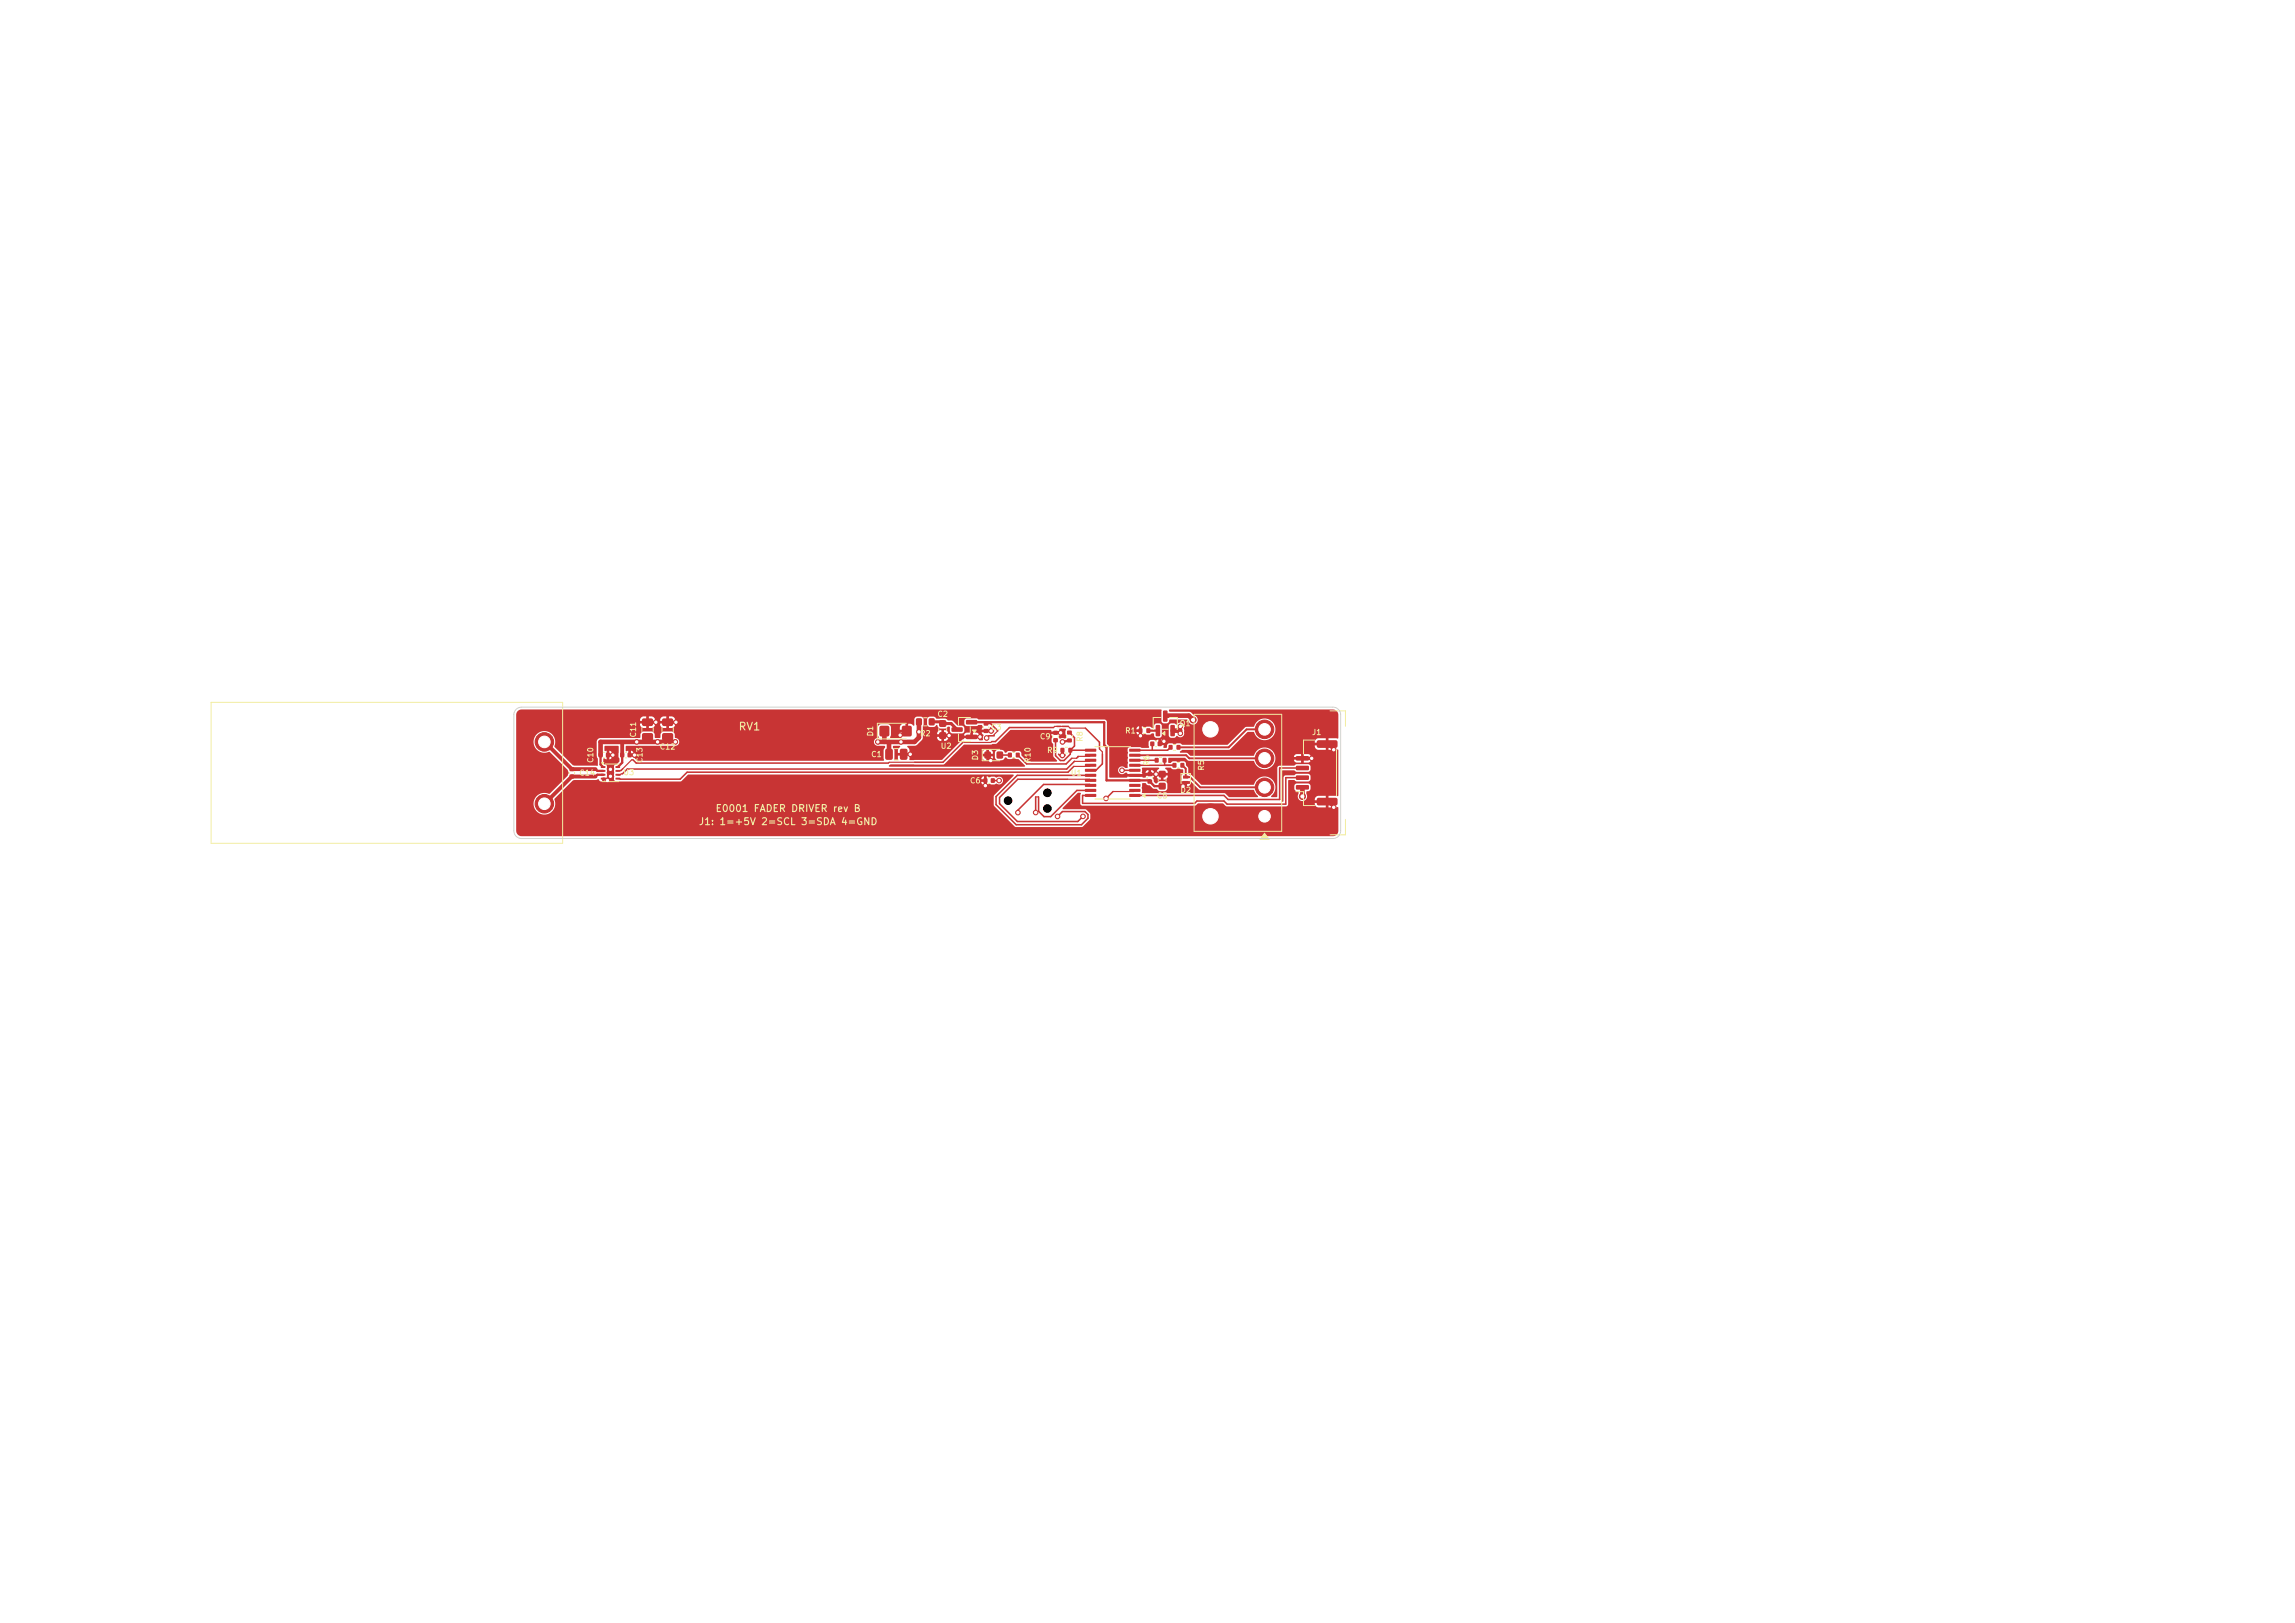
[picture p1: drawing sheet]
<svg xmlns="http://www.w3.org/2000/svg" width="297mm" height="210mm" viewBox="0 0 297 210" stroke-linecap="round" stroke-linejoin="round" font-family="sans-serif">
<defs><g id="words">
<text font-size="1" fill="#f2eda1" x="95.5" y="94.8">RV1</text>
<g font-size=".9" fill="#f2eda1">
<text x="90.4" y="107">J1: 1=+5V 2=SCL 3=SDA 4=GND</text>
<text x="92.5" y="105.3">E0001 FADER DRIVER rev B</text>
</g>
<g font-size=".7" fill="#f2eda1">
<text x="82.5" y="95.5" transform="rotate(-90 82.5 95.5)">C11</text>
<text x="113.2" y="95.4" transform="rotate(-90 113.2 95.4)">D1</text>
<text x="119" y="95.4">R2</text>
<text x="121.2" y="92.9">C2</text>
<text x="128.2" y="94.6">C3</text>
<text x="134.5" y="95.8">C9</text>
<text x="145.5" y="95.1">R1</text>
<text x="152.6" y="94.1">Q1</text>
<text x="169.7" y="95.3">J1</text>
<text x="74.9" y="100.5">C14</text>
<text x="76.9" y="98.8" transform="rotate(-90 76.9 98.8)">C10</text>
<text x="80.6" y="100.5">U3</text>
<text x="83.3" y="98.8" transform="rotate(-90 83.3 98.8)">C13</text>
<text x="85.3" y="97.2">C12</text>
<text x="112.7" y="98.1">C1</text>
<text x="121.7" y="97.1">U2</text>
<text x="125.5" y="101.5">C6</text>
<text x="126.7" y="98.5" transform="rotate(-90 126.7 98.5)">D3</text>
<text x="133.5" y="98.8" transform="rotate(-90 133.5 98.8)">R10</text>
<text x="135.4" y="97.6">R9</text>
<text x="138.5" y="100.5">U1</text>
<text x="140.3" y="96.1" transform="rotate(-90 140.3 96.1)">R8</text>
<text x="148.9" y="99.1" transform="rotate(-90 148.9 99.1)">R6</text>
<text x="156" y="99.8" transform="rotate(-90 156 99.8)">R5</text>
<text x="149.6" y="103.5">C5</text>
<text x="152.7" y="102.8">D2</text>
</g>
</g></defs>
<g fill="#c83434">
<path d="M149.5 98.1h.4v.6h-.4z"/>
<path d="M150.5 98.1h.4v.6h-.4z"/>
<path d="M167.7 101.6h1.6l.1 .1v.4l-.2 .1h-1.4l-.1-.2z"/>
<path d="M167.7 100.4l1.6-.1 .1 .2v.3l-.2 .1h-1.4l-.1-.1z"/>
<path d="M167.7 99.1h1.6l.1 .1v.4l-.2 .1h-1.4l-.1-.2z"/>
<path d="M167.7 97.9l1.6-.1 .1 .2v.3l-.2 .1h-1.4l-.1-.1z"/>
<path d="M170.5 103.3l.1-.1h2.3l.2 .3v.6l-.3 .1h-2.2l-.2-.2z"/>
<path d="M170.5 95.8h.1h2.3l.2 .2v.6l-.3 .2h-2.2l-.2-.3z"/>
<path d="M77.5 97.4h.5v.6h-.5z"/>
<path d="M78.4 97.4h.5v.6h-.5z"/>
<path d="M150 101.3h.1h.7l.1 .2-.1 .6-.2 .1-.6-.1-.1-.1z"/>
<path d="M150 99.8l.1-.1 .7 .1 .1 .2-.1 .6h-.2h-.6l-.1-.2z"/>
<path d="M146.2 102.8l1.3-.1 .1 .4h-1.4z"/>
<path d="M146.2 102.1h1.3l.1 .3-1.4 .1z"/>
<path d="M146.2 101.5l1.3-.1 .1 .4h-1.4z"/>
<path d="M146.2 100.8h1.3l.1 .3-1.4 .1z"/>
<path d="M146.2 100.2l1.3-.1 .1 .4h-1.4z"/>
<path d="M146.2 99.5h1.3l.1 .3-1.4 .1z"/>
<path d="M146.2 98.9l1.3-.1 .1 .4h-1.4z"/>
<path d="M146.2 98.2h1.3l.1 .3-1.4 .1z"/>
<path d="M146.2 97.6l1.3-.1 .1 .4h-1.4z"/>
<path d="M146.2 96.9h1.3l.1 .3-1.4 .1z"/>
<path d="M140.4 96.9h1.4l.1 .3-1.4 .1z"/>
<path d="M140.4 97.6l1.4-.1 .1 .4h-1.4z"/>
<path d="M140.4 98.2h1.4l.1 .3-1.4 .1z"/>
<path d="M140.4 98.9l1.4-.1 .1 .4h-1.4z"/>
<path d="M140.4 99.5h1.4l.1 .3-1.4 .1z"/>
<path d="M140.4 100.2l1.4-.1 .1 .4h-1.4z"/>
<path d="M140.4 100.8h1.4l.1 .3-1.4 .1z"/>
<path d="M140.4 101.5l1.4-.1 .1 .4h-1.4z"/>
<path d="M140.4 102.1h1.4l.1 .3-1.4 .1z"/>
<path d="M140.4 102.8l1.4-.1 .1 .4h-1.4z"/>
<path d="M152.8 98.7h.4v.6h-.4z"/>
<path d="M151.8 98.7h.4v.6h-.4z"/>
<path d="M127.4 97.3h.8v.8h-.8z"/>
<path d="M129 97.3h.8v.8h-.8z"/>
<path d="M127.3 93.4h.6v.5h-.6z"/>
<path d="M127.3 94.3h.6v.5h-.6z"/>
<path d="M85.7 94.9h.2h1.1l.1 .2v.6l-.2 .2-1.1-.1-.1-.2z"/>
<path d="M85.7 93h.2h1.1l.1 .2v.6l-.2 .2-1.1-.1-.1-.2z"/>
<path d="M131.5 97.4h.4v.6h-.4z"/>
<path d="M130.5 97.4h.4v.6h-.4z"/>
<path d="M114.6 96.9h.7l.2 .1v1.1l-.1 .2h-.6l-.2-.1-.1-1.1z"/>
<path d="M116.5 96.9h.7l.2 .1v1.1l-.1 .2h-.6l-.2-.1-.1-1.1z"/>
<path d="M83.1 94.9h.2h1.1l.1 .2v.6l-.2 .2-1.1-.1-.1-.2z"/>
<path d="M83.1 93h.2h1.1l.1 .2v.6l-.2 .2-1.1-.1-.1-.2z"/>
<path d="M136.3 95.5h.6v.5h-.6z"/>
<path d="M136.3 94.6h.6v.5h-.6z"/>
<path d="M125 95.1h1.4l.1 .1v.4l-.2 .1-1.2-.1-.1-.1z"/>
<path d="M125 93.2h1.4l.1 .1v.4l-.2 .1-1.2-.1-.1-.1z"/>
<path d="M123.2 94.1h1.3l.1 .2v.3l-.2 .1h-1.2l-.1-.1z"/>
<path d="M148.4 94.3h.4v.5h-.4z"/>
<path d="M147.4 94.3h.4v.5h-.4z"/>
<path d="M148.5 100.9h.6v.5h-.6z"/>
<path d="M148.5 99.9h.6v.5h-.6z"/>
<path d="M73.7 100.2h.6v.5h-.6z"/>
<path d="M73.7 99.3h.6v.5h-.6z"/>
<path d="M138.3 96.8h.4v.6h-.4z"/>
<path d="M137.3 96.8h.4v.6h-.4z"/>
<path d="M138.1 95.6h.6v.4h-.6z"/>
<path d="M138.1 94.6h.6v.4h-.6z"/>
<path d="M148.9 96h.5v.5h-.5z"/>
<path d="M149.8 96h.5v.5h-.5z"/>
<path d="M118.6 93h.7v.8h-.7z"/>
<path d="M120.2 93h.7v.8h-.7z"/>
<path d="M128.2 100.7h.5v.6h-.5z"/>
<path d="M127.3 100.7h.5v.6h-.5z"/>
<path d="M113.9 94l.1-.1 1 .1 .1 .2-.1 1-.2 .1-.9-.1-.1-.1z"/>
<path d="M116.8 94l.2-.1 .9 .1 .1 .2-.1 1-.1 .1-1-.1-.1-.1z"/>
<path d="M149.6 93.8h.4l.1 .1v1.2v.2h-.4l-.1-.1z"/>
<path d="M151.5 93.8h.4l.1 .1v1.2v.2h-.4l-.1-.1z"/>
<path d="M150.5 92l.4-.1 .2 .1v1.3l-.1 .1h-.4l-.1-.1z"/>
<path d="M152.3 96.4h.4v.6h-.4z"/>
<path d="M151.3 96.4h.4v.6h-.4z"/>
<path d="M121.6 93.2h.1h.7l.1 .2-.1 .6-.2 .1-.6-.1-.1-.1z"/>
<path d="M121.6 94.8l.1-.1 .7 .1 .1 .2-.1 .6h-.2h-.6l-.1-.2z"/>
<path d="M162.4 104.4h2.4v2.4h-2.4z"/>
</g>
<g fill="#c83434" stroke="#c83434" stroke-width=".13">
<circle cx="163.6" cy="94.4" r="1.2"/>
<circle cx="163.7" cy="98.1" r="1.2"/>
<circle cx="156.6" cy="94.4" r="1.6"/>
<circle cx="156.6" cy="105.6" r="1.6"/>
<circle cx="70.5" cy="104" r="1.2"/>
<circle cx="70.5" cy="96" r="1.2"/>
<circle cx="163.7" cy="101.9" r="1.2"/>
</g>
<g fill="#c83434">
<path d="M153.1 100.4h.7v.3h-.7z"/>
<path d="M153.1 101.1h.7v.3h-.7z"/>
<path d="M77.8 99.1h.5v.2l-.5 .1z"/>
<path d="M77.8 99.6h.5v.2l-.5 .1z"/>
<path d="M77.8 100.1h.5v.2l-.5 .1z"/>
<path d="M77.8 100.6h.5v.2l-.5 .1z"/>
<path d="M79.7 100.6h.5v.2l-.5 .1z"/>
<path d="M79.7 100.1h.5v.2l-.5 .1z"/>
<path d="M79.7 99.6h.5v.2l-.5 .1z"/>
<path d="M79.7 99.1h.5v.2l-.5 .1z"/>
<path d="M78.5 99.2h.9v1.6h-.9z"/>
<path d="M80.3 97.4h.5v.6h-.5z"/>
<path d="M81.2 97.4h.5v.6h-.5z"/>
</g>
<g fill="#c83434" stroke="#c83434" stroke-width=".13">
<circle cx="154.4" cy="93.1" r=".4"/>
<circle cx="168.5" cy="103.1" r=".4"/>
<circle cx="84.9" cy="93.4" r=".3"/>
<circle cx="137.3" cy="94.8" r=".3"/>
<circle cx="117.8" cy="97.6" r=".3"/>
<circle cx="78.6" cy="101" r=".3"/>
<circle cx="126.8" cy="95.4" r=".3"/>
<circle cx="172.6" cy="97" r=".3"/>
<circle cx="116.5" cy="95.1" r=".3"/>
<circle cx="127.5" cy="101.7" r=".3"/>
<circle cx="147.6" cy="95.2" r=".3"/>
<circle cx="87.5" cy="93.4" r=".3"/>
<circle cx="82.1" cy="97.7" r=".3"/>
<circle cx="172.6" cy="104.5" r=".3"/>
<circle cx="153.1" cy="101.7" r=".3"/>
<circle cx="150.6" cy="95.9" r=".3"/>
<circle cx="128.2" cy="98.4" r=".3"/>
<circle cx="122.8" cy="95.2" r=".3"/>
<circle cx="79" cy="100.5" r=".25"/>
<circle cx="79" cy="99.6" r=".25"/>
<circle cx="169.7" cy="98.1" r=".3"/>
<circle cx="137.5" cy="97.7" r=".3"/>
<circle cx="149.6" cy="100.2" r=".3"/>
<circle cx="79.3" cy="97.7" r=".3"/>
<circle cx="128.3" cy="94.6" r=".3"/>
<circle cx="152.8" cy="94.9" r=".3"/>
<circle cx="137.5" cy="96" r=".3"/>
<circle cx="152.8" cy="94" r=".3"/>
<circle cx="85.1" cy="96" r=".3"/>
<circle cx="113.6" cy="96" r=".3"/>
<circle cx="87.4" cy="96" r=".3"/>
<circle cx="82.4" cy="96" r=".3"/>
<circle cx="116.6" cy="96" r=".3"/>
<circle cx="118.9" cy="94.7" r=".3"/>
<circle cx="127.7" cy="95.5" r=".3"/>
<circle cx="143.1" cy="103.3" r=".3"/>
<circle cx="129.3" cy="101" r=".3"/>
<circle cx="145.2" cy="99.7" r=".3"/>
<circle cx="136.9" cy="105.6" r=".3"/>
<circle cx="140.2" cy="105.6" r=".3"/>
<circle cx="131.7" cy="105.1" r=".3"/>
<circle cx="134" cy="105.1" r=".3"/>
</g>
<g fill="none" stroke="#c83434" stroke-width=".2">
<path d="M80.6 99.5l-.3 .2M81.9 98.3l.4 .4h32.7M123.9 94.4h.1M124.7 96l-2.7 2.6h-3.6M125.7 93.5h1.7l.2 .1h.6l.9 1M128.7 95.2h-.7l-.3 .3M129.4 97.7h1.3M131.7 97.7l1.2 1.1h5.1l.7-.7M136.3 94.1h-5.7l-1.8 1.9h-.5M136.6 95.8v2l.6 .6h.5l.8-.8v-.5M136.8 94h.4M137.5 94h.8"/>
<path d="M138.4 94.8l.7 .6v1.1l-.6 .6M138.5 97.1h2.6M139 99.2l-.8 .7h-49.3l-.9 .9h-7.7M139 98.5l-1 1h-56.8l-.6 .6M139.5 97.9l-.2 .2M140.5 94.2l1.8 1.8v.9M142.7 97.6v1.2l-.9 .9h-.7M145.2 99.7h1.7M146.9 98.4h2.8M146.9 99h5.1M146.9 97.7h.1M149.1 96.3v.8"/>
<path d="M149.8 94.5h.1M150.7 98.4v.6M151.5 96.7l-.4 .4h-4.2M168.5 99.4h-2.9v4.1h-6.7l-.5-.6h-11.5M80 100.3h.3M128.5 101h.8M134 103.1v2M138.1 100.8h-6.4l-2.3 2.4v.8l2.3 2.3h7.8l.6-.7M141.1 100.3h-9.5l-2.7 2.8v1l2.6 2.6h8.5l.8-.8v-.5l-.4-.4h-2.9l-.6 .6M141.1 101.6l-.1-.1h-5.9l-3.4 3.3v.3M141.1 102.3h-1.7l-3.4 3.4h-.9l-.7-.7v-1.9M144 102.4l-.9 .9"/>
<path d="M146.9 101h.1M168.5 100.6h-2.1v3.5h-7.6l-.4-.4h-3.5l-.3 .3h-14.5v-1.1h1"/>
</g>
<path d="M87.4 96h-9.7v1.7M114.4 94.6v1.4M115.1 96v1.6M118.9 93.4v2l-.6 .6h-4.7M150.8 92.6h3.1l.5 .6M151.7 94.5h1.1M168.5 101.9v1.2" fill="none" stroke="#c83434" stroke-width=".6"/>
<path d="M70.4 96l3.6 3.5h3.1M80.5 96v1.7M150.8 92.6v.1M77.1 100.5h-3.1l-3.6 3.5" fill="none" stroke="#c83434" stroke-width=".5"/>
<g fill="none" stroke="#c83434" stroke-width=".3">
<path d="M77.1 99.5l.2 .3h.7M77.7 97.7v1.2l.3 .4M78.7 97.7h.6M80.5 97.7v1l-.5 .6M81.5 97.7h.6M83.8 93.5h1.1M86.4 93.5h1.1M117 97.6h.8M117.4 94.6l-.9 .5M122 95.2h.8M125.7 93.5h17.2v2.9l.3 .3v4.3h5.6v.1l.6 .6h1M125.7 95.4h1.1"/>
<path d="M127.6 94.6h.7M127.8 97.7l.4 .7M136.6 94.8h.7M137.5 97.1v.6M138.4 95.8l-.9 .2M147.6 94.5v.7M148.6 94.5h1.2M150.6 95.9l-.5 .4M168.5 98.1h1.3M171.7 96.3l.9 .7M78 100.8l.6 .2M78 100.3h-.7l-.2 .2"/>
<path d="M127.5 101v.7M150.4 100.2h-2l-.2 .1h-1.3M153.4 101.3l-.3 .4M171.7 103.7l.9 .8"/>
</g>
<path d="M120.6 93.4h1.4v.2h1.1l.8 .8M152.8 94v.9" fill="none" stroke="#c83434" stroke-width=".4"/>
<g fill="none" stroke="#c83434" stroke-width=".15">
<path d="M80.3 99.7l-.3 .1M81.9 98.3h-.1l-1.2 1.2M118.4 98.6h-3.3l-.1 .1M124.7 96l.1 .1h3.4l.1-.1M129.1 94.6l-.4 .4v.2M136.8 94h-.3l-.2 .1M137.2 94h.3M138.3 94l.2 .2h2M138.7 98.1h.6M141.1 97.7l-.1 .2h-1.5M141.1 98.4l-.1 .1h-2M141.1 99l-.1 .2h-2"/>
<path d="M142.3 96.9l.4 .4v.3M80 100.8h.3M80.6 100.1l-.3 .2M134 103.1h.4M138.1 100.8h2.9l.1 .2M146.9 102.3l-.2 .1h-2.7"/>
</g>
<path d="M146.9 97.7h6.6l.4 .4h9.7M153 99l.4 .5v1.1h.6l1.3 1.3h8.3M163.6 94.4h-2.3l-2.3 2.3h-6.5" fill="none" stroke="#c83434" stroke-width=".25"/>
<g fill="#c83434">
<path d="M115.1 99l.2-.1h6.8l1.1-1h3.9a.47 .47 0 0 0 .5 .5v-.5h.4v.5a.47 .47 0 0 0 .5-.5h-5.3l.5-.5h3.4v.1h.5v-.5h.4v.5h.5a.47 .47 0 0 0-.5-.5h-.6l-.3 .4h-3.4l1.1-1.1h3.5l.6-.1 1.9-1.8h5.2v.2h1.2l-.1-.2v-.1h.8l.1 .1-.1 .6 .2 .3-.1 .1a.27 .27 0 0 1-.4 .1h-.2a.26 .26 0 0 1-.4 0 .26 .26 0 0 1 .1-.4l.1-.1h-1.2l.1 .1a.32 .32 0 0 1 0 .5v.4l.2 .3v1.5l.5 .6-.1 .1h-3.7l-.8-.7-.1-.5-.2-.1h-.4l-.3 .2-.3-.2h-.4l-.4 .2-.4-.4h-.6l-.2 .1-.1 .2-.1 .7 .2 .3 .7 .1 .3-.1 .2-.3 .4 .2h.4l.3-.2 .3 .2h.3l.8 1h-17.5l-.1-.1z"/>
<path d="M137.3 97.1h.3l.1 .5h.2v.1l-.4 .4h-.2l-.4-.5 .1-.1 .3 .1z"/>
<path d="M67 92l.5-.2h82.7l.1 .1v1.5l.2 .2 .7-.1 .2-.4h2.2l.2 .1a.61 .61 0 0 0 1 .4 .61 .61 0 0 0-.3-1.1l-.3-.3-.3-.1h-2.5l-.1-.2 .1-.1h21.1a.7 .7 0 0 1 .7 .7v3h-1.3v1.5h1.2l.1 .1v5.8l-.1 .1h-1.2v1.5l1.2-.1 .1 .1v3a.7 .7 0 0 1-.7 .7h-105a.7 .7 0 0 1-.7-.7v-11.6h2.2a1.48 1.48 0 0 0 2.1 1.4l2.4 2.3v.1a.42 .42 0 0 1 0 .7l-2.4 2.3a1.44 1.44 0 0 0-1.9 .7 1.44 1.44 0 0 0 .7 1.9 1.46 1.46 0 0 0 1.6-.4 1.46 1.46 0 0 0 .3-1.6l2.1-2.1h53.1l.1 .2 .2 .1h.5l.2-.1 .3 .1h.4a.34 .34 0 0 1 .5 0 .51 .51 0 0 0 .6-.6 .51 .51 0 0 0-.8-.3l-.7-.1a.31 .31 0 0 1-.5 0l-.1-.1v1.2h-.4v-.4h-53.4l.4-.3h2.8l.3-.1 .3 .3h.2v-.2h.3v.2h.2l.2-.2-.7-.1 .2-.2h.5l-.1-.6v-.6a.33 .33 0 0 0-.2-.5l-.2-.2v-.6h.1l.3 .2v-.4h.4v.4v-.1l.2-.1 .1-.2h-.7v-.4h.7l-.1-.2-.2-.2v.4h-.4v-.4l-.2 .1-.1-.1v-.5l.1-.1h1.7l.1 .1-.1 1.3 .2 .3v.3l-.4 .4a.37 .37 0 0 0-.3 .2 .37 .37 0 0 0 0 .4v1.1a.33 .33 0 0 0 .2 .5h8.4l.4-.3h38.8v-.4l-.2 .2-.1 .2h-38.5l.6-.6h42l.1 .2-2.5 2.5-.1 1.3 2.9 2.8h8.6l1-1.1v-.6l-.5-.5-3.1-.2 2-2h.4l-.1 .3v1.1l.3 .3h14.5l.4-.3h3.2l.6 .4h7.6l.2-.2 .1-.2h3.5l.1 .3 .2 .2h1.1v-.6h-1.4v.1h-3.5v-2.3h.8v.4a.54 .54 0 0 0 .5 .3v.3a.61 .61 0 0 0 .2 .8 .61 .61 0 0 0 .8-.1h1.2v.1h1.4v-.5h-1.1l-.2 .1-.1 .3h-1.2l.2-.3-.1-.7 .4-.1 .1-.2v-.5l-.1-.2h-1.7l-.2 .1-.1 .2h-.8l.1-.8h.7l.3 .2h1.5l.3-.2v-.5l-.2-.3h-1.6l-.3 .2h-1.1l-.3 .2v3.2a.14 .14 0 0 1-.2 0 .14 .14 0 0 1 0-.2v-3.8h1.6l.3 .2h1.6l.2-.3v-.5l-.1-.2h-1.7l-.3 .2h-2.1l-.1 .2v3.8h-.1h-.7a1.44 1.44 0 0 0 .3-2.1 1.44 1.44 0 0 0-2.1-.2l-.5 .7h-6.7l-1.3-1.2-.4-.2v-.8l-.3-.2a.5 .5 0 0 0-.3-.6h-.4l-.3 .2-.3-.2h-.4a.36 .36 0 0 1-.6 .1v-.5h.1h2l.6 .4h8.4a1.42 1.42 0 0 0 1.4 1 1.42 1.42 0 0 0 1.3-1.2h2.5v.2l.3 .2h.6v-.4h.3v.4h.6l.3-.2v-.2h-4.6v-.4l3.4 .1v-.4h.3v.4l.9-.1-.1-.3h-.2h-1.6l-.2 .1v.2h-2.5a1.41 1.41 0 0 0-1.3-1.2 1.41 1.41 0 0 0-1.4 1.1h-8.2l-.5-.4-.9-.1 .3-.3h6l.6-.4h10.6l.1 .3 .2 .1h1.1v-.6h-1.4v.2h-10.6l.6-.6h10v.1h1.4v-.6h-1.1l-.2 .2-.1 .3h-10l1.2-1.3h.8a1.6 1.6 0 0 0 1.8 1 1.41 1.41 0 0 0 .6-2.3 1.41 1.41 0 0 0-2.3 .6l-1.2 .1-2.3 2.3h-5.8l-.3-.2h-.4l-.3 .2-.3-.2h-.4l-.2 .1-.1 .4-.4 .1-.1-.1 .1-.3h-.5v-.1l-.2-.1v-.1h.7l-.1-.3-.2-.1v.4h-.4v-.4l-.3 .2-.3-.2h-.4l-.3 .3 .1 .7-.1 .1-2.4-.1-.2 .1v2.5l-.4 .1a.52 .52 0 0 0-.7-.1 .52 .52 0 0 0 0 .8 .52 .52 0 0 0 .7-.1h.3v.1h1.9v-.1h.8v-.4h.4v.4h.4l-.2-.3-.2-.1-.5 .1-.2 .1-.1 .2h-.4v-.6l.1-.1h2l.1 .2-.3 .2v.3h1.4v-.3l-.3-.2 .1-.2h.6l.3 .2h.4l.3-.2 .3 .2 .3 .1v.5l-.2 .2v.8h1.2l1.1 1.1h7l.6 .9h-.1h-3.6l-.7-.5h-10.5h-.1l-.1-.7 .1-.5 .4-.1a.6 .6 0 0 0 .6 .3 1.06 1.06 0 0 0 1 .5l.3 .3 .8-.1 .2-.2v-.7h1.8v.2l.2 .1h.2v-.3h.3v.3h.3l.1-.3h-2.9l-.2-.2-.2-.1h-.7l-.3 .3h-.1l-.3-.2v-.2a.31 .31 0 0 1 0-.6h.1h.3a.48 .48 0 0 0 .5 .5v-.5h.4v.5l.4-.2 .1-.3-2.9-.1 .1 .2-.1 .1h-.3l-.1-.1h-1.9l-.1 .1h-2.2v-3.9l-.3-.5v-1.5h3.8v.3l.3 .1v-.4h-4.1v-.4l4.1 .1v-.4l-.3 .1v.2h-3.8v-.3h4.5v1.1l.3-.2 .3 .2h.4a.32 .32 0 0 1 .5-.1 .38 .38 0 0 0 .4 .5h.4l.2-.3 .1-1.3h.8l.1 1.4 .3 .2 .5-.1a.23 .23 0 0 1 .2-.2 .23 .23 0 0 1 .3 .2 .57 .57 0 0 0 .5-.2 .57 .57 0 0 0 .2-.6l-.1-.3a.56 .56 0 0 0-.1-.6 .56 .56 0 0 0-.7-.1 .31 .31 0 0 1-.5 0h-.4l-.3 .3h-.8l-.3-.3h-.5a.63 .63 0 0 0-.3 .6l-.5-.2h-.4l-.3 .2-.3-.2h-4.5l-.1-.7-.3-.2h-16.2l-.3-.2h-1.3l-.3 .3v.5l.2 .2 1.4 .1 .2-.2h.5a.28 .28 0 0 1 0 .5l-.1 .1h1.2l-.1-.2 .1-.1 .5 .5-.3 .3h-.2v-.1h-1.2l.3 .4-.1 .2v.3l-.1 .1h-.4v-.3h-1.9l-2.9 2.8-4.1 .1-.1-.1v-.5h-1.5v.5l-.4 .1-.1-.1v-1.4a.24 .24 0 0 1-.1-.4l.9 .1-.3 .4v.4h1.5v-.4l-.3-.4v-.1h1l.3-.1 .6-.7 .1-.3h1.9a.48 .48 0 0 0 .5 .5v-.5h.4v.5h.1a.47 .47 0 0 0 .4-.5h-3.3v-.2h6.2v-.4h.3v.4h.8l-.1-.3-.2-.1h-1.4l-.2 .2v.2h-5.4v-.3h1.9v.1h.5v-.5h.4v.5h.5l-.1-.4-.3-.1h-.8l-.2 .4h-1.9l.1-1.8h.5v.7l.2 .3h.7l.2-.2a.12 .12 0 0 1 .2-.1 .12 .12 0 0 1 0 .2l.2 .2 .2 .1h.7l.3-.3h.2v.7l.3 .2h1.4l.2-.2v-.6l-.1-.1-.8-.1-.7-.6-.5-.1-.4-.2h-1.1l-.4-.3h-.6l-.2 .2v.2h-.5v-.2l-.2-.2-.8 .1-.2 .3v.7l-.1 .1-.3-.2h-.4v.9h-.1l-.1 .2h-.8l.1 .6-.1 .1h-1.3l.1-1.4h1.2v.3h.7v-.7h-.5l-.2 .4h-1.2a.45 .45 0 0 0-.4-.4h-.9l-.4 .2v1.2l.1 .3v.1a.51 .51 0 0 0-.6 .4 .51 .51 0 0 0 .3 .6l1.1 .1-.1 .4v1.4h-.1h-31.8l-.5-.4v-.1h-.5v-.2l-.2-.1v-.1h.7l-.1-.3-.2-.1v.4h-.4v-.4l-.2 .1-.1-.1v-.5l.1-.1h6.4a.54 .54 0 0 0 .4-.6 .54 .54 0 0 0-.6-.5v-.4a.45 .45 0 0 0-.4-.4l-1.2 .1-.2 .2-.1 .6h-.6l-.1-.5a.45 .45 0 0 0-.4-.4l-1.2 .1-.2 .2v.5l-.1 .1h-5.1l-.3 .1-.2 .3v1.9l.2 .4v.8l-.1 .1-3.2-.1-2.3-2.3a1.43 1.43 0 0 0-.9-2 1.43 1.43 0 0 0-1.9 1.2h-2.2v-2.2h16l.3 .4 .5 .1v-.6h.4v.6l.5-.1 .3-.4h.6l.3 .4 .5 .1v-.6h.4v.6h.3l.3-.1 .2-.5h-2v.1h-.6v-.1h-2v.1h-16v-.5h16v.1h.8v-.6h.4v.6h.8v-.1h.6v.1h.8v-.6h.4v.6h.8l-.1-.3-.3-.3h-1.2l-.2 .1-.2 .4h-.6l-.2-.4a2.4 2.4 0 0 0-1.6 0l-.2 .4h-16v-.8z"/>
</g>
<path d="M78.1 97.3h.2M78.1 98.1h.2M141.7 96.6h4.6M150 98h.4M150 98.8h.4M170.1 95.8h-1.4v1.8M173 97v6M141.7 103.4h4.6M147.9 102.9l.3-.2v.5zM149.9 100.8v.3M150.9 100.8v.3M167.7 102.4h1v1.8h1.4" fill="none" stroke="#f2eda1" stroke-width=".13"/>
<path d="M147.9 102.9l.3-.2v.5z" fill="#f2eda1"/>
<g fill="none" stroke="#f2eda1" stroke-width=".13">
<path d="M83.1 94.1v.6M84.5 94.1v.6M85.7 94.1v.6M87.1 94.1v.6M115.7 96.9h.6M115.7 98.3h.6M124 95v1l1.6-.1M125.6 92.9l-1.6-.1v1M125.6 94v.8M125.9 94.4h.4l-.2 .4zM127.2 94v.2M128 94v.2"/>
<path d="M129.4 97h-2.3v1.4h2.3M131 97.3h.4M131 98.1h.4M136.2 95.2v.2M137 95.2v.2M152.3 98.6h.4M152.3 99.4h.4"/>
</g>
<path d="M125.9 94.4h.4l-.2 .4z" fill="#f2eda1"/>
<g fill="none" stroke="#f2eda1" stroke-width=".13">
<path d="M73.6 99.9v.2M74.4 99.9v.2M117.3 93.6h-3.8v2h3.8M119.5 92.9h.5M119.5 93.9h.5M137.8 96.7h.4M137.8 97.5h.4M138 95.1v.4M138.8 95.1v.4M147.9 94.2h.4M147.9 94.9h.4M149.5 95.9h.2"/>
<path d="M149.5 96.6h.2M150.2 92.8h-1l.1 1.6M150.4 94.4h.8M150.4 94.9l.4-.2v.4zM151.4 92.8h1l-.1 1.6M127.9 100.6h.2M127.9 101.4h.2M148.4 100.5v.3M149.2 100.5v.3"/>
</g>
<path d="M150.4 94.9l.4-.2v.4z" fill="#f2eda1"/>
<path d="M27.3 90.9h45.5v18.2h-45.5zM121.5 94.3v.2M122.5 94.3v.2M151.8 96.3h.4M151.8 97.1h.4M154.5 92.4h11.4v15.2h-11.4zM172.1 92h2v2M163.6 107.8l.7 .8h-1.3zM174.1 106v2h-2" fill="none" stroke="#f2eda1" stroke-width=".13"/>
<path d="M163.6 107.8l.7 .8h-1.3z" fill="#f2eda1"/>
<path d="M77.9 98.7h.2l-.1 .2zM78.3 98.9h1.8M77.9 101.1h2.2M152.8 101.4v-1.3h1.3v1.3" fill="none" stroke="#f2eda1" stroke-width=".13"/>
<path d="M77.9 98.7h.2l-.1 .2z" fill="#f2eda1"/>
<path d="M80.9 97.3h.2M80.9 98.1h.2" fill="none" stroke="#f2eda1" stroke-width=".13"/>
<path d="M66.8 91.8l.3-.2 .4-.1h105a1 1 0 0 1 1 1v15a1 1 0 0 1-1 1h-105a1 1 0 0 1-1-1v-15l.1-.3z" fill="none" stroke="#d0d2cd" stroke-width=".13"/>
<g fill="#fff" stroke="#fff" stroke-width=".13">
<circle cx="154.4" cy="93.1" r=".2"/>
<circle cx="168.5" cy="103" r=".2"/>
<circle cx="84.9" cy="93.5" r=".15"/>
<circle cx="137.3" cy="94.8" r=".15"/>
<circle cx="117.8" cy="97.6" r=".15"/>
<circle cx="78.6" cy="101" r=".15"/>
<circle cx="126.8" cy="95.4" r=".15"/>
<circle cx="172.6" cy="97" r=".15"/>
<circle cx="116.5" cy="95.1" r=".15"/>
<circle cx="127.5" cy="101.7" r=".15"/>
<circle cx="147.6" cy="95.2" r=".15"/>
<circle cx="87.5" cy="93.5" r=".15"/>
<circle cx="82.1" cy="97.7" r=".15"/>
<circle cx="172.6" cy="104.5" r=".15"/>
<circle cx="153.1" cy="101.7" r=".15"/>
<circle cx="150.6" cy="95.9" r=".15"/>
<circle cx="128.2" cy="98.4" r=".15"/>
<circle cx="122.8" cy="95.2" r=".15"/>
<circle cx="79" cy="100.4" r=".15"/>
<circle cx="79" cy="99.6" r=".15"/>
<circle cx="169.8" cy="98.1" r=".15"/>
<circle cx="137.5" cy="97.7" r=".15"/>
<circle cx="149.6" cy="100.2" r=".15"/>
<circle cx="79.3" cy="97.7" r=".15"/>
<circle cx="128.3" cy="94.6" r=".15"/>
<circle cx="152.7" cy="94.9" r=".15"/>
<circle cx="137.5" cy="96" r=".15"/>
<circle cx="152.7" cy="94" r=".15"/>
<circle cx="85.1" cy="96" r=".15"/>
<circle cx="113.6" cy="96" r=".15"/>
<circle cx="87.4" cy="96" r=".15"/>
<circle cx="82.4" cy="96" r=".15"/>
<circle cx="116.6" cy="96" r=".15"/>
<circle cx="118.9" cy="94.7" r=".15"/>
<circle cx="127.7" cy="95.5" r=".15"/>
<circle cx="143.1" cy="103.3" r=".15"/>
<circle cx="129.3" cy="101" r=".15"/>
<circle cx="145.2" cy="99.7" r=".15"/>
<circle cx="136.9" cy="105.6" r=".15"/>
<circle cx="140.1" cy="105.6" r=".15"/>
<circle cx="131.7" cy="105.1" r=".15"/>
<circle cx="134" cy="105.1" r=".15"/>
<circle cx="163.6" cy="105.6" r=".75"/>
<circle cx="163.7" cy="94.4" r=".75"/>
<circle cx="163.7" cy="98.1" r=".75"/>
<circle cx="156.6" cy="94.4" r="1"/>
<circle cx="156.6" cy="105.6" r="1"/>
<circle cx="70.4" cy="104" r=".75"/>
<circle cx="70.4" cy="96" r=".75"/>
<circle cx="163.7" cy="101.9" r=".75"/>
</g>
<g fill="#000" stroke="#000" stroke-width=".13">
<circle cx="130.5" cy="103.6" r=".5"/>
<circle cx="135.5" cy="102.6" r=".5"/>
<circle cx="135.5" cy="104.6" r=".5"/>
</g>
<use href="#words"/>
</svg>
